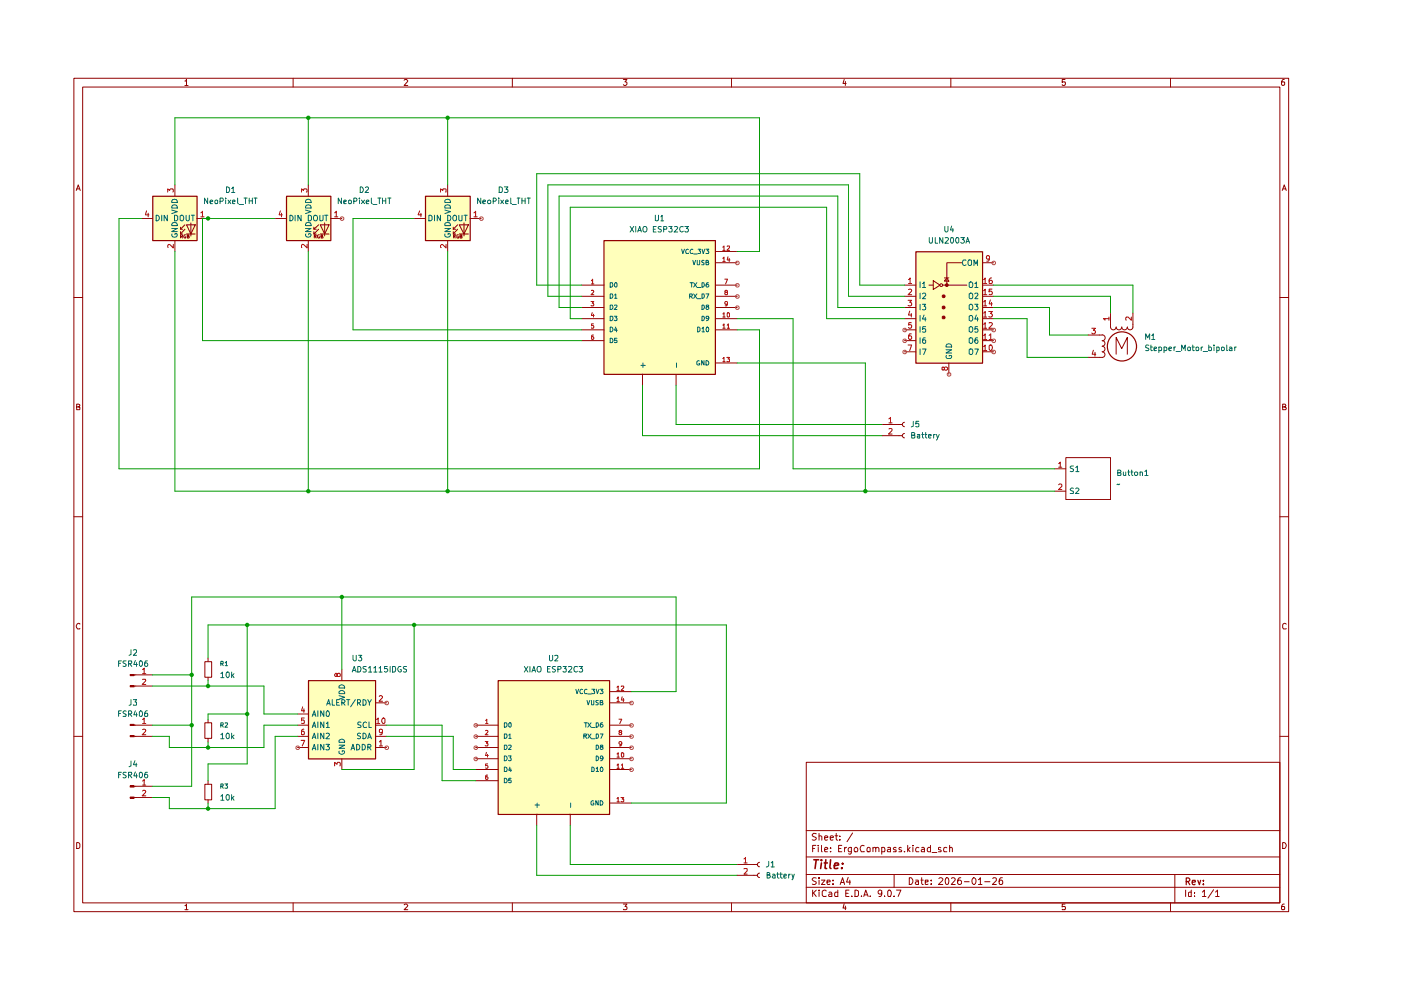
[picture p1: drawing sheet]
<svg xmlns="http://www.w3.org/2000/svg" width="297mm" height="210mm" viewBox="0 0 297 210" stroke-linecap="round" stroke-linejoin="round" font-family="sans-serif">
<g fill="none" stroke="#910000" stroke-width=".21">
<path d="M15.7 16.6h257.5v176.7h-257.5zM17.5 18.5h253.9v172.9h-253.9zM39.2 17.2h.2l.1-.4v1.3M39.2 18.1h.7M62.1 16.6v1.9M85.7 17l.2-.2h.3l.2 .3-.7 1h.7M108.6 16.6v1.9M132.2 16.8h.7l-.4 .6 .4 .1v.4l-.2 .2h-.4l-.1-.2M155.1 16.6v1.9M179 16.8l-.3 .9h.7M179.2 17.3v.8M201.6 16.6v1.9"/>
<path d="M225.8 16.8h-.6v.6h.6l.1 .1-.1 .5-.4 .1-.2-.2M248.2 16.6v1.9M272.3 16.8h-.3a.93 .93 0 0 0-.2 1.2h.5l.1-.5-.1-.1h-.5l-.1 .1M16.2 40.4l.4-1.2 .4 1.2M16.3 40h.5M271.9 40.4l.4-1.2 .4 1.2M272 40h.6M15.7 63.1h1.8M271.4 63.1h1.8M16.3 86.3h.4l.2-.3-.1-.2-.5-.1v1.2h.5l.1-.5-.2-.1M271.9 86.3l.6-.1v-.4l-.6-.1v1.2h.6l.2-.4-.3-.2M15.7 109.6h1.8"/>
<path d="M271.4 109.6h1.8M16.9 132.3l-.1-.1a.66 .66 0 0 0-.6 .4 .66 .66 0 0 0 .2 .7h.5M272.7 132.3l-.4-.1-.4 .3v.6l.2 .2h.6M15.7 156.1h1.8M271.4 156.1h1.8M16.3 178.6h.3l.3 .4v.6l-.3 .3h-.3zM170.9 161.6h100.5v29.8h-100.5zM170.9 176.1h100.5M172.3 179.9h.4M173 179.2h-.7v1.4M173.1 176.8l-.6-.1-.3 .3 .1 .3 .7 .2 .1 .2a.51 .51 0 0 1-.4 .4 .51 .51 0 0 1-.5 0M173.5 179.2v.1"/>
<path d="M173.5 179.7v.9M173.7 177.3l.3-.1 .2 .2v.7M173.7 176.7v1.4M174.2 179.2v1.2l.1 .2M174.8 177.6l.7-.1-.1-.2-.4-.1-.2 .2 .1 .7h.5M176 177.6l.7-.1-.1-.2-.4-.1-.2 .2 .1 .7h.5M176.1 179.7v.2M177 177.2h.6M177.3 176.7v1.2l.3 .2M177.8 179.9h.5M178.1 178v.1M178.1 177.3v.1"/>
<path d="M178.5 179.2h-.7v1.4h.7M179.1 179.7v.9M179.5 179.7l-.4 .3M180.5 179.7v1.1l-.2 .3-.4-.1M180.5 179.7h-.3l-.4 .3 .2 .6h.5M180.8 176.6l-1.2 1.9M183.2 179.3a.62 .62 0 0 0-.7 .2 .62 .62 0 0 0 0 .8l.1 .3 .6-.1M183.9 179.7h.3l.3 .1-.1 .8h-.5zM185.1 179.8l.2-.1h.4v.9M185.1 179.7v.9M185.7 179.9a.35 .35 0 0 1 .3-.2 .35 .35 0 0 1 .4 .2v.7M186.9 179.7h.5l.2 .3-.1 .6h-.6"/>
<path d="M186.9 179.7v1.4M188.2 179.7h.6v.9h-.6v-.4l.6-.2M190 179.7a.35 .35 0 0 0-.4 0 .35 .35 0 0 0-.2 .3l.6 .3v.3h-.6M191.1 179.7h-.3l-.2 .2 .2 .3 .4 .1-.1 .3h-.5M192.4 179.2v1.4M193 179.7l-.6 .6M193.5 179.2v.1M193.5 179.7v.9M194.8 179.7h-.4a.59 .59 0 0 0-.1 .9h.5M195.4 179.7h.4l.2 .2v.7h-.6l-.1-.3 .7-.3M197.3 179.2v1.4l-.6-.1a.6 .6 0 0 1 .1-.8h.5M199.5 179.7h-.5v.4l.6 .2-.1 .3h-.5"/>
<path d="M200.7 179.7h-.4l-.2 .3 .1 .6h.5M201.3 179.8l.2-.1h.3l.1 .9M201.3 179.2v1.4M271.9 178.6a.65 .65 0 0 1 .8 .7 .65 .65 0 0 1-.8 .6zM39.2 192h.2l.1-.3v1.2M39.2 192.9h.7M62.1 191.4v1.9M85.7 191.9l.2-.2h.3l.2 .2-.7 1h.7M108.6 191.4v1.9M132.2 191.7h.7l-.4 .5 .4 .2v.3l-.1 .2-.6-.1M155.1 191.4v1.9M170.9 188.1h100.5"/>
<path d="M170.9 185.4h100.5M170.9 181.7h100.5M172.3 188.7v1.4M172.5 189.3l.6 .8M173.1 186.2l-.6-.1-.3 .3 .3 .4 .6 .3a.51 .51 0 0 1-.4 .4 .51 .51 0 0 1-.5 0M173.1 188.7l-.8 .8M173.7 188.7v.2M173.7 186.1v.2M173.7 186.6v.9M173.7 189.1v1M174.2 186.6h.7l-.7 .9h.7M174.8 180.2l.7-.2-.1-.3h-.4l-.2 .2 .1 .7h.5"/>
<path d="M175.2 188.9l-.4-.2-.5 .4 .1 .8 .2 .2 .6-.1M175.3 187l.7-.1-.1-.3h-.5l-.1 .2 .1 .7h.5M175.8 189.2l.4-.1 .2 .3v.7h-.6l-.1-.4 .7-.2M176.1 180.5v.1M176.6 187.4v.1M176.6 186.6v.2M177.6 188.7v1.4h-.6v-.9h.6M178.1 187.5l.5-1.4 .5 1.4M178.3 187.1h.6M179 191.6l-.3 .9h.7M179.2 192.1v.8M179.3 189.4h.5"/>
<path d="M179.8 186l-.3 1h.8M180 188.7h-.7v1.4h.7M180.2 186.6v.9M180.6 190v.1M181.3 188.7h.3l.4 .4v.6l-.2 .4h-.5zM182.6 190v.1M183.1 190.1l.5-1.4 .5 1.4M183.2 189.7h.7M184.5 190v.1M186.9 189.3v.2l-.5 .1-.2-.3v-.3l.2-.3 .5 .2v.8l-.2 .4h-.3M187.5 190v.1M188.2 189l.3-.3a.78 .78 0 0 1 .6 .6 .78 .78 0 0 1-.3 .8l-.5-.1z"/>
<path d="M189.6 190v.1M189.6 185.4v2.7M190.1 188.7h.9l-.6 1.4M191.8 180.5v.1M192.5 180.1l.5 .5M192.8 186.1a.72 .72 0 0 1 .8 .7 .72 .72 0 0 1-.8 .7zM194.1 186.6h.5l.1 .9M194.7 186.9h-.4l-.2 .3 .2 .3h.4M195.2 186.6h.5M195.4 186.1v1.2l.3 .2M196.2 187l.6-.1v-.3h-.6v.9h.6M197.4 187.4v.1"/>
<path d="M197.4 186.6v.2M197.6 180.8h1M199.1 186.3v-.1a.47 .47 0 0 1 .8 .3l-.9 1h.9M200.5 186.3l.2-.2a.8 .8 0 0 1 .5 .7 .8 .8 0 0 1-.5 .7l-.2-.1-.1-.5zM201.6 191.4v1.9M201.8 186.3l.1-.2h.4l.2 .4-.8 1h.8M203.7 186.1l-.4 .1-.2 .2-.1 .9 .3 .2 .6-.2v-.4l-.4-.3h-.2l-.3 .3M204.5 186.9h1M206.4 186.1a.75 .75 0 0 1 .6 .7 .75 .75 0 0 1-.6 .7 .92 .92 0 0 1 0-1.4zM207.4 186.5l.5-.4v1.4M207.4 187.5h.8M208.8 186.9h1.1"/>
<path d="M210.5 186.3l.2-.2 .5 .1v.5l-.8 .8h.8M212.5 186.1a.59 .59 0 0 0-.7 .6l.1 .8h.6v-.8l-.4-.1-.3 .3M225.8 191.7h-.6v.6l.6-.1 .1 .2-.1 .5-.6-.1M248.2 191.4v1.9M249.1 185.4v6M251.4 188.7v1.4M252.6 188.7v1.4h-.5l-.1-.8 .2-.2 .4 .1M253.2 190v.1M253.2 189.2v.2M254.9 189.1l.5-.4v1.4M254.9 190.1h.8M257.3 188.6l-1.2 1.8"/>
<path d="M257.7 189.1l.4-.4v1.4M257.7 190.1h.8M272.3 191.7h-.3a.93 .93 0 0 0-.2 1.2h.5l.1-.5-.1-.2h-.5l-.1 .2"/>
<circle cx="181.5" cy="180.2" r=".44"/>
</g>
<path d="M251.5 186.9h.5l.3-.3v-.2l-.3-.3h-.5v1.5M251.8 186.9l.5 .7M252.8 187.1l.6-.1v-.4h-.5l-.1 .2 .1 .7h.5M254 186.6l.3 1 .3-1M255.1 187.4v.2M255.1 186.6v.2" fill="none" stroke="#910000" stroke-width=".25"/>
<path d="M172.6 182.3h1M173.1 182.3l-.3 1.8M174.2 182.3v.2M174.2 183l-.2 1.1M174.8 183h.6M175.1 182.3l-.2 1.8h.4M176.1 182.3l-.2 1.6 .3 .2M176.9 183.6l.9-.2-.1-.4h-.7l-.1 .9 .1 .2h.6M178.5 184v.1M178.6 183v.2" fill="none" stroke="#910000" stroke-width=".34"/>
<g fill="#ffb">
<path d="M194.1 53.3h14.2v23.7h-14.2z"/>
<path d="M128 51h23.6v28.3h-23.6z"/>
<path d="M90.2 41.6h9.5v9.4h-9.5z"/>
<path d="M32.3 41.6h9.4v9.4h-9.4z"/>
<path d="M60.7 41.6h9.4v9.4h-9.4z"/>
<path d="M65.4 144.3h14.2v16.6h-14.2z"/>
<path d="M105.6 144.3h23.6v28.3h-23.6z"/>
</g>
<path d="M197.9 59.5l1.4 1-1.4 .9zM196.9 60.5h1M199.4 60.2h.4v.5h-.4zM199.8 60.5h5.2M230.7 71h3M233.7 71a.64 .64 0 0 1 .6 .6 .64 .64 0 0 1-.6 .7 .57 .57 0 0 1 .6 .5 .57 .57 0 0 1-.6 .6 .59 .59 0 0 1 .6 .6 .59 .59 0 0 1-.6 .6 .59 .59 0 0 1 .6 .6 .59 .59 0 0 1-.6 .6h-3M235.5 66.4v2.9a.59 .59 0 0 0 .6 .6 .59 .59 0 0 0 .5-.6 .59 .59 0 0 0 .6 .6 .59 .59 0 0 0 .6-.6 .59 .59 0 0 0 .6 .6 .59 .59 0 0 0 .6-.6 .59 .59 0 0 0 .6 .6 .59 .59 0 0 0 .6-.6v-2.9M236.6 75.1v-3.6l1.2 2.4 1.2-2.4v3.6M187 90h4.3M187 92.4h4.3M191.8 89.5a.47 .47 0 0 0-.5 .5 .47 .47 0 0 0 .5 .5M191.8 91.9a.47 .47 0 0 0-.5 .5 .47 .47 0 0 0 .5 .4" fill="none" stroke="#910000" stroke-width=".21"/>
<path d="M231.5 69.6h.7l-.4 .4 .4 .3v.4l-.6 .1-.1-.2M231.8 74.3l-.2 .8h.7M232.2 74.7v.8M235.1 67.6h-1.2l.4 .1v.2M235.1 67.2v.7M239.9 67.2v.7l-.7-.7h-.4v.7M188.5 88.8l.3-.3v1.2M188.5 90.9l.4-.1 .2 .4-.7 .8h.7M188.5 89.7h.6" fill="none" stroke="#b90000" stroke-width=".21"/>
<g fill="none" stroke="#910000" stroke-width=".25">
<path d="M194.2 53.4h14.1v23.6h-14.1z"/>
<circle cx="237.9" cy="73.4" r="3.1"/>
</g>
<path d="M199.9 62.6h.4v.4h-.4z" fill="#910000"/>
<path d="M199.9 62.6h.4v.4h-.4z" fill="none" stroke="#910000" stroke-width=".21"/>
<path d="M199.9 65h.4v.4h-.4z" fill="#910000"/>
<path d="M199.9 65h.4v.4h-.4z" fill="none" stroke="#910000" stroke-width=".21"/>
<path d="M199.9 67.1h.4v.4h-.4z" fill="#910000"/>
<path d="M199.9 67.1h.4v.4h-.4z" fill="none" stroke="#910000" stroke-width=".21"/>
<path d="M200.5 60.2h.4v.5h-.4z" fill="#910000"/>
<g fill="none" stroke="#910000" stroke-width=".21">
<path d="M151.6 55.7h4.7M151.6 53.3h4.7M200.2 58.9h1M200.7 58.9l.5 .7h-1zM204 55.7h-3.3v4.8M208.3 55.7h2.4M123.3 60.5h4.7M123.3 62.8h4.7M123.3 65.2h4.7M123.3 67.6h4.7M123.3 69.9h4.7M123.3 72.2h4.7"/>
<path d="M136.2 79.3v2.4M143.3 79.3v2.4M151.6 60.5h4.7M151.6 62.8h4.7M151.6 65.2h4.7M151.6 67.6h4.7M151.6 69.9h4.7M151.6 77h4.7M191.8 60.5h2.3M191.8 62.8h2.3M191.8 65.2h2.3M191.8 67.6h2.3"/>
<path d="M191.8 69.9h2.3M191.8 72.2h2.3M191.8 74.6h2.3M200.5 60.2h.4v.5h-.4zM201.2 77v2.3M208.3 60.5h2.4M208.3 62.8h2.4M208.3 65.2h2.4M208.3 67.6h2.4M208.3 69.9h2.4M208.3 72.2h2.4M208.3 74.6h2.4"/>
<path d="M44.1 139.5v.8M43.4 140.3h1.5v3.3h-1.5zM44.1 143.6v.7M43.4 166.3h1.5v3.3h-1.5zM44.1 165.5v.8M44.1 169.6v.7"/>
</g>
<g fill="none" stroke="#b90000" stroke-width=".21">
<path d="M125.4 59.5l.2-.3v1M153.2 52.4l.3-.2v.9M153.2 54.8l.3-.3v1M153.2 53.1h.6M153.2 55.5h.6M153.7 59.2h.6l-.5 1M154.2 52.2h.4l.1 .3-.6 .6h.6M154.3 54.4l-.1 .7h.6M154.6 54.8v.7M192.6 59.3l.4-.4v1.2M208.5 59.3h.2l.2-.4v1.2M209.8 54.7a.35 .35 0 0 1-.3 .3 .35 .35 0 0 1-.4-.3l.1-.4h.5v.8l-.2 .3h-.3"/>
<path d="M210.2 58.9l-.3 .1-.2 .3v.7l.5 .1 .2-.2v-.3l-.2-.2h-.4l-.1 .2M125.3 63.9h.6l-.3 .4 .3 .2-.1 .4-.5-.1M125.4 61.6h.3l.2 .2-.6 .7h.6M125.4 60.2h.5M125.6 66.3l-.2 .6h.6M125.8 68.7h-.4v.4l.3-.1 .2 .2-.1 .4-.4-.1M125.8 71l-.3 .1-.1 .8 .3 .1 .2-.2-.2-.4-.3 .1M125.8 66.6v.6M153.2 66.5l.3-.2v.9M153.2 68.9l.3-.2v.9M153.2 76l.3-.2v.9M153.2 67.2h.6"/>
<path d="M153.2 69.6h.6M153.2 76.7h.6M153.8 62l-.1-.2 .1-.2 .5 .1-.1 .3h-.4l-.1 .1 .1 .4h.4l.1-.4-.2-.1M154.1 75.8h.6l-.4 .3 .4 .1v.4h-.6M154.2 68.9l.2-.2v.9M154.2 69.6h.5M154.3 64.3l-.1 .2h-.4l-.1-.4 .1-.2 .5 .2v.4l-.2 .4h-.3M154.3 66.3l.4 .2v.6l-.2 .1h-.2l-.1-.1v-.6zM192.5 63.7h.8l-.4 .4 .3 .1v.6h-.7M192.5 73.2h.8l-.4 1.1M192.6 61.4l.4-.1 .3 .3-.8 .9h.8M192.6 60.1h.7"/>
<path d="M192.9 66l-.3 .8h.7M193.2 68.4h-.5l-.1 .5h.6v.6l-.4 .1-.2-.2M193.2 70.8h-.3l-.2 .2v.9h.5l.1-.4a.35 .35 0 0 0-.3-.3 .35 .35 0 0 0-.4 .3M193.2 66.5v.7M200.2 78.1l.2-.3h.3l.2 .3-.1 .3-.4 .1-.2-.1v-.5h-.5v.5l.3 .1 .2-.3M208.5 61.6l.4-.3v1.2M208.5 64l.4-.3v1.2M208.5 66.4l.4-.4v1.2M208.5 68.7l.4-.3v1.2M208.5 71.1l.4-.3v1.2M208.5 73.5l.4-.3v1.1M208.5 60.1h.7"/>
<path d="M208.5 62.5h.7M208.5 64.9h.7M208.5 67.2h.7M208.5 69.6h.7M208.5 72h.7M208.5 74.3h.7M209.6 66h.8l-.4 .5 .4 .2-.1 .4h-.7M209.7 68.5l.5-.1 .2 .3-.8 .9h.8M209.7 71.1l.4-.3v1.2M209.7 73.3l.2-.1a.6 .6 0 0 1 .6 .4 .6 .6 0 0 1-.3 .7h-.2l-.3-.2zM209.7 72h.7M210 63.6l-.3 .8h.7"/>
<path d="M210.2 64.1v.8M210.3 61.3h-.6v.6l.4-.2 .3 .3-.1 .4h-.6"/>
</g>
<g fill="none" stroke="#006665" stroke-width=".21">
<path d="M129.4 59.9h.4a.54 .54 0 0 1 .1 .7 .54 .54 0 0 1-.5 .3zM144.5 52.8l.3 1 .3-1M146 52.9a.48 .48 0 0 0-.6 .3 .48 .48 0 0 0 .1 .6l.5-.1M146.3 59.9h.6M146.6 59.9v1M146.9 52.9a.46 .46 0 0 0-.6 .3 .46 .46 0 0 0 .3 .6l.3-.1M146.9 55.2l.3 .9 .3-.9M147.1 53.8h.7M147.1 59.9l.6 1M147.7 59.9l-.6 1M147.8 55.2l.1 .9 .4-.1v-.8M148 52.8h.5l-.2 .4 .2 .1v.4h-.5"/>
<path d="M148.8 52.8l.3 1 .3-1M148.8 59.9h.4a.53 .53 0 0 1 .1 .6 .53 .53 0 0 1-.5 .4zM149.3 55.3l-.4-.1-.1 .2v.2l.5 .2-.1 .3h-.4M149.7 52.8h.6l-.4 .4 .4 .2-.1 .4-.5-.1M149.7 55.6h.4l.1-.3-.5-.1v.9h.5l.1-.3-.3-.2M150.2 59.9h-.3a.72 .72 0 0 0 0 1l.3-.1 .1-.3-.3-.2-.3 .2M195.1 59.8v1.2M204.8 55.2l-.5-.1a.67 .67 0 0 0-.3 .7 .67 .67 0 0 0 .6 .5l.2-.2M205.4 55.1h.4l.2 .2v.8l-.5 .2a.86 .86 0 0 1-.1-1.2zM205.5 59.9l.5-.1a.86 .86 0 0 1 .1 1.2h-.4l-.2-.2zM206.5 56.3v-1.2l.4 .9 .4-.9v1.2M129.4 62.3h.4a.54 .54 0 0 1 .1 .6 .54 .54 0 0 1-.5 .3z"/>
<path d="M129.4 64.7h.4a.54 .54 0 0 1 .1 .6 .54 .54 0 0 1-.5 .3zM129.4 67.1h.4a.54 .54 0 0 1 .1 .6 .54 .54 0 0 1-.5 .3zM129.4 69.3a.52 .52 0 0 1 .6 .5 .52 .52 0 0 1-.6 .6zM129.4 71.7a.54 .54 0 0 1 .5 .3 .54 .54 0 0 1-.1 .6h-.4zM130.2 67.1h.6l-.2 .3 .2 .1v.4h-.6M130.3 60.1l.2-.2h.2l.1 .2v.6l-.2 .2-.3-.2zM130.3 62.6l.3-.3v.9M130.3 64.8l.4-.1 .1 .3-.6 .6h.6M130.3 63.2h.5M130.6 69.3l-.3 .7h.6M130.7 69.7v.7M130.8 71.7h-.5v.5h.5l-.1 .4h-.4"/>
<path d="M135.9 77.5h.9M136.3 77v.9M143.4 77v.9M146.2 62.8h.4l.2-.2-.1-.3h-.5v.9M146.5 62.8l.3 .4M147.1 62.3l.6 .9M147.7 62.3l-.6 .9M147.8 61h.8M147.8 63.3h.8M147.9 69.3h.3l.2 .3v.5l-.2 .3h-.3zM148.3 76.5h-.2l-.4 .2v.5l.2 .2 .4-.1v-.3h-.1M148.8 62.3h.4a.53 .53 0 0 1 .1 .6 .53 .53 0 0 1-.5 .3z"/>
<path d="M148.8 64.7h.4a.53 .53 0 0 1 .1 .6 .53 .53 0 0 1-.5 .3zM148.8 67.1h.4a.53 .53 0 0 1 .1 .5 .53 .53 0 0 1-.5 .4zM148.8 69.7l.3-.4v1.1M148.8 70.4h.6M149.3 76.5v.9l-.5-.9v.9M149.7 62.3h.6l-.4 .9M149.7 76.5a.51 .51 0 0 1 .5 .3 .51 .51 0 0 1-.2 .6h-.3zM149.8 69.4a.4 .4 0 0 1 .5 .2 .4 .4 0 0 1-.1 .5v.2a.4 .4 0 0 1-.5-.2 .4 .4 0 0 1 .1-.5zM149.9 65l-.2-.1 .1-.2h.4v.3h-.3l-.2 .3 .2 .3 .4-.2-.3-.4M150.3 67.4l-.1 .2h-.4v-.5h.4l.1 .1-.2 .7-.3 .1M195.1 62.1v1.2M195.1 64.5v1.2"/>
<path d="M195.1 66.9v1.2M195.1 69.3v1.1M195.1 71.6v1.2M195.1 74v1.2M195.6 60.1h.1l.2-.3v1.2M195.6 62.3l.1-.2h.4l.2 .2v.4l-.7 .6h.7M195.6 64.5h.7l-.4 .4 .4 .2v.5h-.7M195.6 74h.7l-.5 1.2M195.6 61h.7M195.9 66.8l-.3 .8h.7M196.2 71.6l-.5 .1a.82 .82 0 0 0 .1 1.1l.5-.2v-.5h-.5l-.2 .2M196.2 67.3v.8"/>
<path d="M196.3 69.3h-.6l-.1 .5 .1-.1h.4l.2 .1v.6h-.7M200.6 74.2h1.2l-1.2 .6h1.2M200.7 75.4a.45 .45 0 0 0 .1 .6h.7a.45 .45 0 0 0 .2-.6h-.4v.1M200.7 73h.9l.2 .6h-1.2zM205.5 62.3l.5-.2a.86 .86 0 0 1 .1 1.2h-.4l-.2-.1zM205.5 64.7l.5-.2a.65 .65 0 0 1 .3 .7 .65 .65 0 0 1-.6 .5l-.2-.2zM205.5 67.1l.5-.2a.65 .65 0 0 1 .3 .7 .65 .65 0 0 1-.6 .5l-.2-.2zM205.5 69.4l.5-.1a.65 .65 0 0 1 .3 .6 .65 .65 0 0 1-.6 .5l-.2-.1zM205.5 71.8l.2-.2h.4a.86 .86 0 0 1-.1 1.2l-.5-.2zM205.5 74.2l.2-.2h.4a.86 .86 0 0 1-.1 1.2l-.5-.2zM206.7 60.1h.1l.2-.3v1.2M206.7 62.3l.1-.2h.4l.1 .3-.6 .9h.6"/>
<path d="M206.7 64.5h.6l-.3 .4 .3 .3v.4h-.6M206.7 74h.7l-.5 1.2M206.7 61h.6M207 66.8l-.3 .8h.7M207.3 69.3h-.5l-.1 .5 .1-.1h.4l.1 .2v.5h-.6M207.3 71.6l-.5 .1a.82 .82 0 0 0 .1 1.1l.4-.1v-.4l-.1-.2h-.3l-.2 .2M207.3 67.3v.8"/>
</g>
<path d="M128.1 51h23.6v28.4h-23.6z" fill="none" stroke="#910000" stroke-width=".25"/>
<path d="M27.6 166.6h.8v.3h-.8z" fill="#910000"/>
<path d="M27.6 166.6h.8v.3h-.8z" fill="none" stroke="#910000" stroke-width=".21"/>
<path d="M27.6 169h.8v.2h-.8z" fill="#910000"/>
<path d="M43.4 153.2h1.5v3.3h-1.5zM44.1 152.6v.6M44.1 156.5v.8M27.6 169h.8v.2h-.8zM28.4 166.7h3.9M28.4 169.1h3.9" fill="none" stroke="#910000" stroke-width=".21"/>
<path d="M30.2 165.6l.4-.3v1.2M30.2 167.7l.4-.1 .3 .3-.8 .8h.8M30.2 166.5h.7" fill="none" stroke="#b90000" stroke-width=".21"/>
<path d="M27.6 143h.8v.3h-.8z" fill="#910000"/>
<path d="M27.6 143h.8v.3h-.8z" fill="none" stroke="#910000" stroke-width=".21"/>
<path d="M27.6 145.4h.8v.2h-.8z" fill="#910000"/>
<path d="M27.6 145.4h.8v.2h-.8zM28.4 143.1h3.9M28.4 145.5h3.9" fill="none" stroke="#910000" stroke-width=".21"/>
<path d="M30.2 142l.4-.4v1.2M30.2 144.1l.6-.1 .1 .3-.8 .8h.8M30.2 142.8h.7" fill="none" stroke="#b90000" stroke-width=".21"/>
<path d="M27.6 153.6h.8v.2h-.8z" fill="#910000"/>
<path d="M27.6 153.6h.8v.2h-.8z" fill="none" stroke="#910000" stroke-width=".21"/>
<path d="M27.6 156h.8v.2h-.8z" fill="#910000"/>
<g fill="none" stroke="#910000" stroke-width=".21">
<path d="M37.1 39.2v2.4M65.4 39.2v2.4M94.9 39.2v2.4M30 46.3h2.3M37.1 51v2.3M38.3 50.1h.4v-.2l-.4-.1v.7M38.3 48.6h.4M38.3 49.6h.4M38.4 50.1l.3 .4M39.2 47.7l-.9 .9v-.4M39.2 48.6l-.9 1v-.5M39.4 49.8h-.3l-.2 .3 .2 .4h.3l-.1-.3"/>
<path d="M39.5 47.7h1.9l-.9 1.9zM39.5 49.6h1.9M39.7 50.1h.3v-.3h-.3v.7l.4-.1-.1-.3M40.5 47.2v2.8M41.7 46.3h2.4M58.3 46.3h2.4M65.4 51v2.3M66.5 48.6h.6M66.5 49.6h.6M66.6 50.1l.5-.1-.1-.2h-.4v.7M66.8 50.1l.3 .4M67.6 47.7l-1.1 .9v-.4"/>
<path d="M67.6 48.6l-1.1 1v-.5M67.7 49.8l-.4 .2v.3l.2 .2h.2l-.1-.3M67.9 47.7h1.9l-1 1.9zM67.9 49.6h1.9M68.1 50.1l.3-.1-.1-.2h-.2v.7h.3l.1-.2-.2-.2M68.8 47.2v2.8M70.1 46.3h2.4M87.8 46.3h2.4M94.9 51v2.3M96.1 48.6h.5M96.1 49.6h.5M96.2 50.1h.3v-.3h-.3v.7"/>
<path d="M96.4 50.1l.1 .4M97 47.7l-.9 .9v-.4M97 48.6l-.9 1v-.5M97.2 49.8l-.3 .1v.6h.4v-.3h-.2M97.4 47.7h1.9l-.9 1.9zM97.4 49.6h1.9M97.5 50.1h.4v-.3h-.4v.7h.5v-.3l-.2-.1M98.4 47.2v2.8M99.7 46.3h2.3M223.6 99.4h2.4M226 97h9.5v8.9h-9.5zM223.6 104.1h2.4"/>
<path d="M27.6 156h.8v.2h-.8zM28.4 153.8h3.9M28.4 156.1h3.9M63.1 153.8h2.3M63.1 156.1h2.3M63.1 151.4h2.3M63.1 158.5h2.3M72.5 141.9v2.4M79.6 153.8h2.4M79.6 156.1h2.4M79.6 158.5h2.4M79.6 149h2.4"/>
<path d="M100.8 153.8h4.8M100.8 156.1h4.8M100.8 158.5h4.8M129.2 153.8h4.7M129.2 156.1h4.7M129.2 158.5h4.7M129.2 149h4.7M129.2 146.6h4.7M72.5 160.9v2.3M100.8 160.9h4.8M100.8 163.2h4.8M100.8 165.5h4.8"/>
<path d="M113.8 172.6v2.4M120.9 172.6v2.4M129.2 160.9h4.7M129.2 163.2h4.7M129.2 170.3h4.7M156.3 183.3h4.3M156.3 185.6h4.3M161 182.8a.47 .47 0 0 0-.4 .5 .47 .47 0 0 0 .4 .5M161 185.1a.47 .47 0 0 0-.4 .5 .47 .47 0 0 0 .4 .5"/>
</g>
<g fill="none" stroke="#b90000" stroke-width=".21">
<path d="M31.1 44.7l-.3 .9h.8M31.4 45.2v.8M35.6 40.7v-.7l.4 .4 .2-.4h.5v.7M36.7 51.8v.8l-.8-.8-.3 .3v.4M42.6 45.1l.3-.3v1.2M42.6 46h.7M59.4 44.7l-.2 .9h.7M59.7 45.2v.8M63.9 40.7v-.7l.4 .4 .1-.4h.5l.2 .2v.4l-.2 .1M65.1 51.8v.8l-.8-.8-.4 .2 .1 .5M71 45.1l.3-.3v1.2M71 46h.6"/>
<path d="M89 44.7l-.4 .9h.8M89.2 45.2v.8M93.4 40.7v-.7l.5 .4 .1-.4h.5v.7M94.6 51.8v.8l-.9-.8-.3 .3 .2 .4M100.5 45.1l.3-.3v1.2M100.5 46h.7M224.5 98.3l.3-.3v1.1M224.5 99.1h.6M224.5 102.8l.1-.2h.4l.1 .2v.3l-.6 .7h.6M30.2 152.6l.4-.4v1.2M30.2 154.7l.4-.1 .3 .3-.8 .9h.8M30.2 153.4h.7"/>
<path d="M63.8 157h.8l-.5 1.2M64.2 149.9l-.3 .8h.7M64.4 154.6l-.5 .3v.8h.6v-.5l-.2-.2h-.2l-.2 .3M64.4 150.3v.7M64.5 152.2h-.6v.6l.2-.1 .4 .1v.5h-.6M71.5 143l.2-.3 .4 .2v.4l-.5 .1-.1-.1v-.4l-.3-.2-.2 .3v.3l.1 .1h.3l.1-.1M79.8 152.6l.4-.4v1.2M79.8 153.4h.7M80.4 147.7l.5-.2 .2 .3-.8 .9h.8M80.4 157.3l.4-.3v1.2M80.4 158.2h.7M81.1 152.3l.3-.1 .2 .3v.7l-.3 .2a.7 .7 0 0 1-.2-1.1z"/>
<path d="M81.1 155.1l-.2 .3-.5-.2v-.5l.5-.1a.73 .73 0 0 1-.1 1.2h-.3M102.9 157.2h.6l-.4 .4 .4 .1-.1 .5-.5-.1M103 152.7l.2-.2v.9M103 154.9h.3l.2 .2-.6 .7h.6M103 153.4h.5M103.1 159.5l-.1 .7h.5M103.4 159.9v.6M130.8 145.7l.3-.2v.9M130.8 148.1l.3-.4v1.1M130.8 159.9l.3-.3v.9M130.8 146.4h.5M130.8 148.8h.5"/>
<path d="M131.2 152.5h.6l-.4 .9M131.4 155.3l-.2-.3 .5-.1 .1 .2-.1 .2h-.4v.5h.4l.1-.4-.1-.1M131.7 145.5h.5v.3l-.5 .6h.5M131.8 157.6l-.1 .2-.5-.2v-.2l.5-.2a.72 .72 0 0 1 0 1h-.4M131.8 159.6l.4 .2v.6l-.1 .1h-.3l-.1-.1zM131.9 147.7l-.2 .7h.6M132.2 148.1v.7M71 162.4v-.8l.5 .5 .1-.5h.4l.1 .2v.6M103.4 162h-.4v.4l.3-.1 .2 .4-.2 .2-.3-.1M103.4 164.3l-.4 .2v.7l.3 .1 .2-.2-.2-.4-.3 .1M130.8 162.2l.3-.2v.9M130.8 169.3l.3-.2v.9"/>
<path d="M130.8 160.5h.5M130.8 162.9h.5M130.8 170h.5M131.7 169.1h.5l-.3 .3 .3 .1v.4h-.5M131.7 162.2l.3-.2v.9M131.7 162.9h.5M157.7 182.1l.4-.3v1.2M157.7 184.2h.7v.5l-.7 .6h.7M157.7 183h.7"/>
</g>
<path d="M32.4 41.6h9.4v9.4h-9.4zM60.7 41.6h9.4v9.4h-9.4zM90.2 41.6h9.5v9.4h-9.5zM65.4 144.3h14.2v16.6h-14.2zM105.6 144.3h23.6v28.4h-23.6z" fill="none" stroke="#910000" stroke-width=".25"/>
<g fill="none" stroke="#006665" stroke-width=".21">
<path d="M33.1 45.6a.6 .6 0 0 1 .7 .6 .6 .6 0 0 1-.7 .6zM34.3 45.6v1.2M35.5 45.6v1.2l-.7-1.2v1.2M36.4 44.5l1.2 .4-1.2 .4M36.4 48.4h1.2l-1.2 .7h1.2M36.5 49.6l-.1 .3a.61 .61 0 0 0 .6 .4 .61 .61 0 0 0 .6-.5l-.1-.3h-.4v.3M36.6 43.5h.8l.2 .6h-1.2zM36.6 42.3h.8l.2 .6h-1.2zM36.6 47.2h.8l.2 .6h-1.2zM37 45.6h.3l.4 .3v.7l-.4 .2h-.3zM38.2 45.8l.5-.2a.65 .65 0 0 1 .3 .7 .65 .65 0 0 1-.6 .5l-.2-.1zM39.5 45.6v1a.35 .35 0 0 0 .3 .2 .35 .35 0 0 0 .3-.2v-1"/>
<path d="M40.6 45.6h.6M40.9 45.6v1.2M61.5 45.6a.6 .6 0 0 1 .7 .6 .6 .6 0 0 1-.7 .6zM62.6 45.6v1.2M63.8 45.6v1.2l-.6-1.2v1.2M64.8 44.5l1.2 .4-1.2 .4M64.8 48.4h1.2l-1.2 .7h1.2M64.9 49.6l-.1 .3a.61 .61 0 0 0 .6 .4 .61 .61 0 0 0 .6-.5l-.2-.3h-.4v.3M64.9 43.5h.9l.2 .6h-1.2zM64.9 42.3h.9l.2 .6h-1.2zM64.9 47.2h.9l.2 .6h-1.2zM65.4 45.6h.3l.3 .3v.7l-.3 .2h-.3z"/>
<path d="M66.5 45.8l.3-.2a.6 .6 0 0 1 .5 .6 .6 .6 0 0 1-.5 .6l-.3-.4zM67.8 45.6v1.1l.2 .1h.2l.3-.2v-1M68.8 45.6h.7M69.2 45.6v1.2M90.9 45.6h.4l.3 .3v.7l-.3 .2h-.4zM92.1 45.6v1.2M93.4 45.6v1.2l-.7-1.2v1.2M94.3 44.5l1.2 .4-1.2 .4M94.3 43.7a.66 .66 0 0 1 .8-.2 .66 .66 0 0 1 .4 .6h-1.2zM94.3 49.6v.4a.67 .67 0 0 0 .7 .3 .67 .67 0 0 0 .5-.5l-.2-.3h-.3v.3M94.3 48.4h1.2l-1.2 .7h1.2M94.3 47.4a.66 .66 0 0 1 .8-.2 .66 .66 0 0 1 .4 .6h-1.2z"/>
<path d="M94.5 42.3h.8l.2 .6h-1.2v-.4zM94.9 45.6l.6 .2 .1 .3-.1 .6-.3 .1h-.3zM96.1 45.8l.3-.2 .4 .2v.9l-.3 .1-.4-.1zM97.3 45.6v1l.2 .2 .5-.1v-1.1M98.4 45.6h.7M98.7 45.6v1.2M227.6 98.8h-.5l-.2 .2 .2 .3 .5 .2v.3l-.2 .2-.5-.1M228.1 99.1l.3-.3v1.2M228.1 100h.7M227.6 103.5h-.4l-.3 .2 .1 .3 .6 .2v.4h-.7M228.1 103.6l.4-.1 .3 .3-.8 .8h.8M66.2 151.9l.4-1.2 .4 1.2"/>
<path d="M66.2 154.3l.4-1.2 .4 1.2M66.2 156.6l.4-1.2 .4 1.2M66.2 159l.4-1.2 .4 1.2M66.3 151.6h.6M66.3 153.9h.6M66.3 156.3h.6M66.3 158.7h.6M67.4 150.7v1.2M67.4 153.1v1.2M67.4 155.4v1.2M67.4 157.8v1.2M68.7 150.7v1.2l-.7-1.2v1.2"/>
<path d="M68.7 153.1v1.2l-.7-1.2v1.2M68.7 155.4v1.2l-.7-1.2v1.2M68.7 157.8v1.2l-.7-1.2v1.2M69.1 157.8h.7l-.4 .4 .4 .3v.4h-.7M69.2 153.4l.3-.3v1.2M69.2 155.5l.4-.1 .2 .4-.7 .8h.7M69.2 154.3h.6M69.3 149.5l.4-1.2 .3 1.2M69.3 149.2h.6M69.4 150.7a.71 .71 0 0 1 .3 1.2h-.4l-.1-.2v-.7zM70.4 148.3v1.2h.6M71.4 148.9h.4"/>
<path d="M71.9 147.5l1.2 .3-1.2 .5M71.9 146.6a.66 .66 0 0 1 .7-.2 .66 .66 0 0 1 .5 .7h-1.2zM71.9 145.5a.66 .66 0 0 1 .7-.3 .66 .66 0 0 1 .5 .7h-1.2zM71.9 159.3v.4a.67 .67 0 0 0 .7 .2 .67 .67 0 0 0 .5-.5l-.2-.2h-.3v.2M71.9 158h1.2l-1.2 .7h1.2M71.9 157a.66 .66 0 0 1 .7-.3 .66 .66 0 0 1 .5 .7h-1.2zM72 148.3h-.6v1.2h.6M72.5 149h.4l.3-.2-.3-.5h-.4v1.2M72.7 149l.5 .5M73.5 148.3h.7M73.8 148.3v1.2M74.4 159l.4-1.2 .4 1.2"/>
<path d="M74.5 158.7h.6M75.4 148.3l-1.1 1.6M75.6 157.8l.6 .2 .1 .3-.1 .5-.3 .2h-.3zM75.8 149l.6-.1v-.5l-.6-.1v1.2M76 149l.5 .5M76.5 155.5l-.5-.1-.2 .3 .1 .3 .5 .1v.4h-.6M76.5 153.2l-.5-.1-.1 .1v.4l.6 .3-.1 .4h-.5M76.8 157.8l.6 .2 .1 .3-.1 .5-.4 .2h-.2zM77 148.3a.66 .66 0 0 1 .6 .5 .66 .66 0 0 1-.2 .7h-.4zM77 155.4l.6 .2v.4v.5l-.4 .1h-.2zM77.7 153.2l-.2-.1a.67 .67 0 0 0-.5 .5 .67 .67 0 0 0 .2 .7l.5-.1M78 148.3l.3 .7 .4-.7"/>
<path d="M78 156.6l.3-1.2 .4 1.2M78 158.4h.5l.2-.2-.1-.3-.6-.1v1.2M78.1 156.3h.6M78.2 153.1v1.2h.5M78.2 158.4l.5 .6M78.3 149v.5M106.9 153.2h.5a.54 .54 0 0 1 .1 .7 .54 .54 0 0 1-.6 .3zM106.9 155.6h.5a.54 .54 0 0 1 .1 .6 .54 .54 0 0 1-.6 .3zM106.9 158h.5a.54 .54 0 0 1 .1 .6 .54 .54 0 0 1-.6 .3zM107.9 153.4l.1-.2h.3l.1 .2v.6l-.2 .2-.3-.2zM107.9 155.9l.2-.3v.9M107.9 158.1l.4-.1 .1 .3-.6 .6h.6"/>
<path d="M107.9 156.5h.5M122.1 146.1l.2 1 .4-1M123.5 146.2l-.1-.1a.56 .56 0 0 0-.3 1l.4-.1M123.8 156h.5v-.4h-.5v.9M123.9 153.2h.6M124 156l.4 .5M124.2 153.2v1M124.5 146.2l-.2-.1a.56 .56 0 0 0-.3 1l.5-.1M124.5 148.5l.2 .9 .4-.9M124.6 147.2h.8M124.6 153.2l.7 1M124.6 155.6l.7 .9"/>
<path d="M125.3 153.2l-.7 1M125.3 155.6l-.7 .9M125.4 148.5l.1 .9h.4v-.9M125.4 154.3h.8M125.4 156.6h.8M125.5 146.1h.6l-.3 .4 .3 .1v.4h-.6M126.4 146.1l.3 1 .3-1M126.4 153.2h.3a.53 .53 0 0 1 .2 .6 .53 .53 0 0 1-.5 .4zM126.4 155.6h.3a.53 .53 0 0 1 .2 .6 .53 .53 0 0 1-.5 .3zM126.4 158h.3a.53 .53 0 0 1 .2 .6 .53 .53 0 0 1-.5 .3zM126.8 148.5h-.4a.42 .42 0 0 0 .4 .6l-.1 .3h-.4M127.3 146.1h.5l-.3 .4 .3 .1v.5l-.5-.1"/>
<path d="M127.3 148.9h.4v-.4h-.4v.9h.5v-.3l-.2-.2M127.3 155.6h.5l-.4 .9M127.4 158.3l-.1-.1v-.2h.5v.3h-.4l-.1 .2 .1 .4 .4-.2v-.2l-.2-.2M127.8 153.2l-.4 .1a.6 .6 0 0 0 0 .9l.4-.2v-.2l-.2-.2-.3 .2M106.9 160.3a.52 .52 0 0 1 .6 .5 .52 .52 0 0 1-.6 .5zM106.9 162.6a.54 .54 0 0 1 .6 .4 .54 .54 0 0 1-.1 .6h-.5zM106.9 165a.54 .54 0 0 1 .6 .3 .54 .54 0 0 1-.1 .6h-.5zM107.8 160.3h.6l-.3 .4 .3 .1v.4h-.6M108.1 162.6l-.2 .7h.6M108.3 163v.6M108.4 165h-.5v.5l.1-.1 .4 .1-.1 .4h-.4M113.5 170.7h.9"/>
<path d="M113.9 170.3v.9M121 170.3v.9M125.5 162.6h.2l.3 .3v.5l-.2 .2h-.3zM125.8 169.8h-.2l-.3 .2v.5l.2 .2h.3l.1-.4h-.2M126.4 160.3a.51 .51 0 0 1 .5 .5 .51 .51 0 0 1-.5 .5zM126.4 163l.3-.4v1M126.4 163.6h.5M126.8 169.8v.9l-.5-.9v.9M127.3 169.8a.51 .51 0 0 1 .5 .3 .51 .51 0 0 1-.2 .6h-.3zM127.3 162.7l.2-.1a.48 .48 0 0 1 .3 .5 .48 .48 0 0 1-.4 .5l-.1-.4zM127.8 160.7v.2h-.5a.32 .32 0 0 1 .1-.6 .32 .32 0 0 1 .4 .2l-.1 .7-.4 .1"/>
</g>
<g fill="none" stroke="#090" stroke-width=".21">
<path d="M37.1 39.2v-14.2h123.9v28.3h-4.7M65.4 25v14.2M94.9 25v14.2M30 46.3h-4.8v53.1h135.8v-29.5h-4.7M37.1 53.3v50.8h186.5M58.3 46.3h-15.4v25.9h80.4M65.4 53.3v50.8M87.8 46.3h-13v23.6h48.5M94.9 53.3v50.8M123.3 62.8h-7.1v-23.6h63.7v23.6h11.9M123.3 60.5h-9.5v-23.7h68.5v23.7h9.5M123.3 67.6h-2.4v-23.7h54.4v23.7h16.5"/>
<path d="M123.3 65.2h-4.8v-23.6h59.1v23.6h14.2M156.3 67.6h11.8v31.8h55.5M156.3 77h27.2v27.1M210.7 67.6h7.1v8.2h12.9M210.7 62.8h24.8v3.6M210.7 65.2h11.8v5.8h8.2M210.7 60.5h29.5v5.9M136.2 81.7v10.7h50.8M143.3 81.7v8.3h43.7M44.1 139.5v-7h109.9v37.8h-20.1M52.4 132.5v29.5h-8.3v3.5M72.5 126.6v15.3"/>
<path d="M87.8 132.5v30.7h-15.3M32.3 145.5h23.7v5.9h7.1M32.3 153.8h8.3M32.3 143.1h8.3M44.1 144.3v1.2M44.1 157.3v1.2M52.4 151.4h-8.3v1.2M63.1 153.8h-7.1v4.7h-20.1v-2.4h-3.6M63.1 156.1h-4.8v15.3h-22.4v-2.3h-3.6M82 153.8h11.7v11.7h7.1M82 156.1h14.1v7.1h4.7M133.9 146.6h9.4v-20h-102.7v40.1h-8.3"/>
<path d="M44.1 170.3v1.1M113.8 175v10.6h42.5M120.9 175v8.3h35.4"/>
</g>
<g fill="#090">
<circle cx="52.4" cy="151.4" r=".47"/>
<circle cx="52.4" cy="132.5" r=".47"/>
<circle cx="87.8" cy="132.5" r=".47"/>
<circle cx="72.5" cy="126.6" r=".47"/>
<circle cx="40.6" cy="143.1" r=".47"/>
<circle cx="44.1" cy="171.4" r=".47"/>
<circle cx="44.1" cy="145.5" r=".47"/>
<circle cx="40.6" cy="153.8" r=".47"/>
<circle cx="44.1" cy="158.5" r=".47"/>
<circle cx="65.4" cy="25" r=".47"/>
<circle cx="94.9" cy="25" r=".47"/>
<circle cx="65.4" cy="104.1" r=".47"/>
<circle cx="94.9" cy="104.1" r=".47"/>
<circle cx="44.1" cy="46.3" r=".47"/>
<circle cx="183.5" cy="104.1" r=".47"/>
</g>
<g fill="none" stroke="#006665" stroke-width=".21">
<path d="M48 39.6a.66 .66 0 0 1 .7 .5 .66 .66 0 0 1-.3 .7h-.4zM49.1 40l.3-.4v1.2M76.4 39.6a.66 .66 0 0 1 .6 .5 .66 .66 0 0 1-.2 .7h-.4zM77.5 39.8l.4-.2 .2 .4-.7 .8h.7M105.8 39.6h.4l.3 .4v.6l-.2 .2h-.5zM106.9 39.6h.8l-.4 .5 .4 .2v.3l-.2 .2-.6-.1M44 42v1.2l-.7-1.2v1.2M44.5 42.8l.6-.1-.1-.3-.5 .2v.4l.1 .2h.4M45.6 42.5h.5v.7h-.5zM46.7 42.7h.5l.1-.2v-.3l-.1-.2h-.5v1.2M47.8 42v.2M47.8 42.4v.8"/>
<path d="M48.3 42.4l.6 .8M48.9 42.4l-.6 .8M49.1 40.8h.7M49.3 42.8l.6-.1-.2-.3-.4 .2v.4l.1 .2h.4M50.4 42v1l.1 .2M50.7 43.3h.9M51.7 42h.7M52.1 42v1.2M52.8 42.6h.7M52.8 42v1.2M53.5 42v1.2M53.8 42h.7"/>
<path d="M54.2 42v1.2M72.4 42v1.2l-.7-1.2v1.2M72.9 42.8l.5-.1v-.2h-.5v.7h.5M73.9 42.5h.5v.7l-.5-.1zM75 42.7l.6-.1v-.5l-.6-.1v1.2M76.2 42v.2M76.2 42.4v.8M76.6 42.4l.7 .8M77.3 42.4l-.7 .8M77.6 42.8l.6-.1-.1-.3-.5 .2v.4l.1 .2h.4M78.7 42v1l.2 .2M79.1 43.3h.8"/>
<path d="M80.1 42h.7M80.4 42v1.2M81.1 42.6h.7M81.1 42v1.2M81.8 42v1.2M82.2 42h.7M82.5 42v1.2M101.9 42v1.2l-.6-1.2v1.2M102.4 42.8l.6-.1-.2-.3-.4 .2v.4v.2h.5M103.5 42.5h.5l.1 .5-.2 .2h-.4l-.1-.2zM104.6 42.7h.4l.2-.5-.2-.2h-.4v1.2M105.7 42v.2"/>
<path d="M105.7 42.4v.8M106.2 42.4l.6 .8M106.8 42.4l-.6 .8M107.2 42.8l.6-.1-.2-.3-.4 .2v.4l.1 .2h.4M108.3 42v1.2h.2M108.6 43.3h.9M109.6 42h.6M109.9 42v1.2M110.7 42v1.2M110.7 42.6h.6M111.3 42v1.2M111.8 42h.6"/>
<path d="M112.1 42v1.2M133.6 48l.8 1.2M134.4 48l-.8 1.2M134.8 48v1.2M135.2 49.2l.4-1.2 .4 1.2M135.3 48.9h.6M136.4 48.2l.3-.2a.6 .6 0 0 1 .5 .6 .6 .6 0 0 1-.5 .6l-.4-.4zM138.5 48.6h.4M138.9 45.6v1.1l.2 .1h.3l.2-.2v-1M139.1 48h-.6v1.2h.6M140.1 46l.3-.4v1.2M140.1 46.8h.6"/>
<path d="M140.2 48.1l-.4-.1-.3 .3 .3 .3 .4 .2v.2l-.2 .2-.5-.1M140.7 48.6h.6v-.5l-.6-.1v1.2M141.8 48h.7l-.3 .4 .3 .2v.4l-.2 .2h-.3l-.2-.2M143 48.1l.4-.1 .3 .3-.8 .9h.8M144.9 48.1l-.3-.1a.6 .6 0 0 0-.5 .6 .6 .6 0 0 0 .5 .6l.3-.2M145.2 48h.8l-.5 .4 .4 .1v.6l-.5 .1-.2-.2M197 50.4v.9l.3 .3 .4-.3v-.9M198.3 50.4v1.2h.5M199.9 50.4v1.2l-.7-1.2v1.2M200.3 48v.9l.3 .3 .4-.3v-.9M200.4 50.5l.5-.1 .2 .3-.8 .9h.8M201.7 50.4a.59 .59 0 0 1 .5 .3 .59 .59 0 0 1-.1 .7l-.2 .2a.75 .75 0 0 1-.2-1.2z"/>
<path d="M201.8 47.9l-.3 .9h.7M202 48.4v.8M202.8 50.4h.3l.2 .1v.8l-.3 .3a.71 .71 0 0 1-.2-1.2zM203.7 50.4h.8l-.5 .4 .4 .1 .1 .4-.3 .3h-.3l-.2-.2M204.8 51.6l.3-1.2 .5 1.2M204.9 51.2h.6M242.9 72v-1.2l.4 .8 .5-.8v1.2M243.6 73.2h-.5l-.2 .1v.4l.7 .3-.2 .3h-.5M243.9 73.6h.4M244 73.2v1l.1 .1h.2M244.2 71.1h.1l.2-.3v1.2M244.2 72h.7"/>
<path d="M244.7 74l.5-.2v-.1h-.5v.6h.5M245.7 73.7a.36 .36 0 0 1 .6 .1l-.1 .5h-.5M245.7 73.6v1.2M246.8 73.7l.3-.1 .3 .2v.4l-.2 .1h-.4M246.8 73.6v1.2M247.8 74l.6-.2-.2-.2-.4 .1v.5l.1 .1h.4M248.9 73.6v.7M249.3 73.6l-.4 .1v.1M249.3 74.5h1M250.5 74.3v-1.1l.5 .8 .3-.8v1.1M251.9 73.7h.5l-.1 .6h-.4zM252.7 73.6h.5"/>
<path d="M252.9 73.2v1l.1 .1h.2M253.6 73.7h.5v.6h-.5zM254.7 73.6v.7M255 73.6l-.3 .2M255.1 74.5h.9M256.3 73.2v1.1h.5l.1-.5a.36 .36 0 0 0-.6-.1M257.4 73.2v.1M257.4 73.6v.7M258 73.7h.5v.6h-.5M258 73.6v1.2M259 73.7h.5l.1 .5-.2 .1h-.4zM260.1 73.2v1.1h.2"/>
<path d="M260.7 73.7l.3-.1 .2 .1v.6h-.5l-.1-.2 .6-.3M261.8 73.6v.7M262.1 73.6l-.3 .1v.1M193.3 92.3h.4l.3-.3-.1-.2-.6-.1v1.2h.5l.2-.1v-.4l-.3-.1M193.6 89.3v1l-.4 .2M194.5 92.1h.5v.8M194.8 89.3h-.6l-.1 .6 .2-.2h.3l.2 .2v.5h-.7M195 92.4l-.5 .1v.3h.5M195.4 92.1h.4M195.6 91.7v1l.2 .2M196.1 92.1h.4M196.3 91.7v1l.2 .2"/>
<path d="M196.8 92.5l.6-.1v-.3h-.5l-.1 .2v.4l.2 .2 .4-.1M198 92.1v.8M198.3 92.1h-.3v.2M198.5 92.1l.3 .8M199.1 92.1l-.6 1.2M239.3 99.7v1l.2 .1M239.9 99.7v1l.3 .1M242.7 100l.4-.3v1.1M237 100.2h.4l.3-.2-.1-.3h-.6v1.1h.5h.2v-.5l-.3-.1M237.4 102.6l-.2 .2-.2-.2-.2 .2M238.2 100.1v.6l.1 .1h.4M238.7 100.1v.7"/>
<path d="M239.1 100.1h.4M239.8 100.1h.4M240.5 100.2l.2-.1h.3l.2 .1-.1 .6h-.5zM241.7 100.2l.4-.1 .1 .7M241.7 100.1v.7M242.7 100.8h.7M27.8 137.8v1l-.5 .1M28.3 137.8h.7v.5l-.7 .6h.7M74.8 138.9v1l.3 .2 .4-.1v-1.1M76 138.9h.7l-.4 .5h.3a.42 .42 0 0 1 0 .6 .42 .42 0 0 1-.6 0M116.5 138.9v1.1l.2 .1h.2l.3-.2v-1M117.6 139h.7v.4l-.7 .7h.7"/>
<path d="M25.1 140.6h.5M25.1 151.3h.5M25.7 140.1h-.6v1.2M25.7 150.7h-.6v1.2M26.8 140.1h-.6l-.1 .2 .1 .3 .5 .2v.4h-.6M26.8 150.8l-.5-.1-.2 .3 .1 .2a.47 .47 0 0 1 .5 .7h-.6M27.3 140.7l.6-.1v-.5h-.6v1.2M27.3 151.4l.6-.1v-.5l-.6-.1v1.2M27.5 140.7l.4 .6M27.5 151.4l.4 .5M27.8 148.3v1.1l-.5 .1M28.3 148.3h.7l-.4 .5 .4 .1v.5h-.7"/>
<path d="M28.7 140l-.3 .9h.7M28.7 150.7l-.3 .9h.7M29 140.5v.8M29 151.1v.8M29.7 140.1a.6 .6 0 0 1 .6 .4 .6 .6 0 0 1-.2 .7l-.3 .1-.3-.2v-.8zM29.8 150.7a.71 .71 0 0 1 .3 1.2h-.4l-.2-.2v-.7zM31.2 140.1h-.3l-.2 .3v.8h.5l.1-.4a.35 .35 0 0 0-.3-.3 .35 .35 0 0 0-.4 .3M31.2 150.7h-.2a.93 .93 0 0 0-.3 1.2h.5l.1-.5-.1-.2h-.5l-.1 .2M46.8 142.8l.4-.3v1.2M46.8 155.8l.4-.4v1.2M46.8 140.7h.4l.1-.4-.5-.1v.9M46.8 153.8l.5-.1-.1-.5h-.4v1"/>
<path d="M46.8 143.7h.7M46.8 156.6h.7M47.1 140.7l.2 .4M47.1 153.8l.2 .4M47.8 140.5l.2-.3v.9M47.8 153.3l.4-.1 .1 .3-.6 .7h.6M47.8 141.1h.5M48.1 142.5h.3l.2 .2v.7l-.3 .3a.71 .71 0 0 1-.2-1.2zM48.1 155.5l.2-.1 .3 .3v.7l-.3 .2a.7 .7 0 0 1-.2-1.1zM49.1 142.5v1.2M49.1 155.4v1.2M49.3 143.2l.3 .5"/>
<path d="M49.3 156.2l.3 .4M49.6 142.8l-.5 .5M49.6 155.9l-.5 .4M74.7 142.5l.4-1.2 .4 1.2M74.8 142.2h.6M75.9 141.3h.4a.66 .66 0 0 1 .2 .8 .66 .66 0 0 1-.6 .4zM77.6 141.3h-.5l-.1 .2 .1 .3 .5 .2v.3l-.1 .2-.5-.1M78.1 141.6l.4-.3v1.2M78.1 142.5h.7M79.2 141.6l.4-.3v1.2M79.2 142.5h.7M80.3 141.6l.4-.3v1.2"/>
<path d="M80.3 142.5h.7M82.1 141.3h-.6v.5h.6l.1 .4-.2 .3-.5-.2M82.7 141.3v1.2M83.2 141.3h.5a.7 .7 0 0 1 .2 .8 .7 .7 0 0 1-.7 .4zM85 141.3h-.4a.67 .67 0 0 0-.3 .7 .67 .67 0 0 0 .5 .5l.3-.2v-.3h-.3M86.2 141.3h-.5l-.2 .2 .2 .3 .5 .2v.3l-.2 .2-.5-.1M111.2 141.3l.7 1.2M111.9 141.3l-.7 1.2M112.4 141.3v1.2M112.8 142.5l.4-1.2 .3 1.2M112.9 142.2h.6M114 141.3h.6a.77 .77 0 0 1-.2 1.2l-.4-.1a.87 .87 0 0 1 0-1.1z"/>
<path d="M116.1 141.8h.4M116.7 141.3h-.6v1.2h.6M117.8 141.3h-.5l-.2 .2 .2 .3 .4 .2v.4h-.6M118.3 141.9l.6-.1v-.5h-.6v1.2M119.4 141.3h.7l-.4 .4 .4 .1v.5l-.2 .2h-.4l-.1-.2M120.6 141.4l.5-.1 .1 .3-.7 .9h.7M122.4 141.4l-.5-.1a.67 .67 0 0 0-.2 .7 .67 .67 0 0 0 .5 .5l.2-.2M122.8 141.3h.7l-.4 .4 .3 .1v.6l-.5 .1-.1-.2M25.1 164.3h.5M25.7 163.7h-.6v1.2M26.8 163.7h-.6l-.1 .2 .1 .4 .5 .1v.4h-.6M27.3 164.3h.6v-.6h-.6v1.2"/>
<path d="M27.5 164.3l.4 .6M27.8 161.4v1l-.5 .2M28.6 161.3l-.3 .8h.7M28.7 163.7l-.3 .8h.7M28.9 161.8v.8M29 164.1v.8M29.5 163.9l.2-.2a.6 .6 0 0 1 .6 .5 .6 .6 0 0 1-.2 .6l-.3 .1-.3-.2zM31.2 163.7h-.3l-.2 .3v.8h.5l.1-.4a.35 .35 0 0 0-.3-.2 .35 .35 0 0 0-.4 .2M46.8 168.8l.4-.3v1.2M46.8 166.7l.5-.1v-.3l-.5-.1v.9M46.8 169.7h.7M47.1 166.7l.2 .4"/>
<path d="M47.7 166.2h.6l-.4 .3 .4 .3-.1 .3-.5-.1M48.1 168.5h.3l.2 .2v.7l-.3 .3a.71 .71 0 0 1-.2-1.2zM49.1 168.5v1.2M49.3 169.2l.3 .5M49.6 168.8l-.5 .5M162.6 185.5h.6v-.4l-.6-.1v1.2h.5l.2-.4-.3-.3M163 182.6v.9l-.2 .2-.3 .1M163.5 183l.3-.4v1.2M163.5 183.8h.7M163.8 185.4l.4-.1 .1 .2v.7M164.3 185.7h-.4l-.2 .1 .2 .4 .4-.1M164.7 185.3h.5"/>
<path d="M164.8 185v1l.4 .2M165.4 185.3h.5M165.5 185v1l.4 .2M166.2 185.8l.5-.1v-.3h-.5v.7h.5M167.2 185.3v.9M167.6 185.3l-.4 .3M167.9 185.3l.2 .9M168.4 185.3l-.3 1.1-.2 .1"/>
</g>
<g fill="none" stroke="#b54549" stroke-width=".21">
<circle cx="72.5" cy="46.4" r=".38"/>
<circle cx="102.1" cy="46.4" r=".38"/>
<circle cx="156.3" cy="55.8" r=".38"/>
<circle cx="210.7" cy="55.8" r=".38"/>
<circle cx="156.3" cy="62.9" r=".38"/>
<circle cx="156.3" cy="65.2" r=".38"/>
<circle cx="156.3" cy="60.5" r=".38"/>
<circle cx="191.8" cy="74.6" r=".38"/>
<circle cx="191.8" cy="70" r=".38"/>
<circle cx="191.8" cy="72.3" r=".38"/>
<circle cx="201.2" cy="79.4" r=".38"/>
<circle cx="210.7" cy="72.3" r=".38"/>
<circle cx="210.7" cy="74.6" r=".38"/>
<circle cx="210.7" cy="70" r=".38"/>
<circle cx="63.1" cy="158.5" r=".38"/>
<circle cx="82" cy="158.5" r=".38"/>
<circle cx="82" cy="149.1" r=".38"/>
<circle cx="100.9" cy="153.8" r=".38"/>
<circle cx="100.9" cy="158.5" r=".38"/>
<circle cx="100.9" cy="156.2" r=".38"/>
<circle cx="133.9" cy="153.8" r=".38"/>
<circle cx="133.9" cy="156.2" r=".38"/>
<circle cx="133.9" cy="149.1" r=".38"/>
<circle cx="133.9" cy="158.5" r=".38"/>
<circle cx="100.9" cy="160.9" r=".38"/>
<circle cx="133.9" cy="163.2" r=".38"/>
<circle cx="133.9" cy="160.9" r=".38"/>
</g>
</svg>
